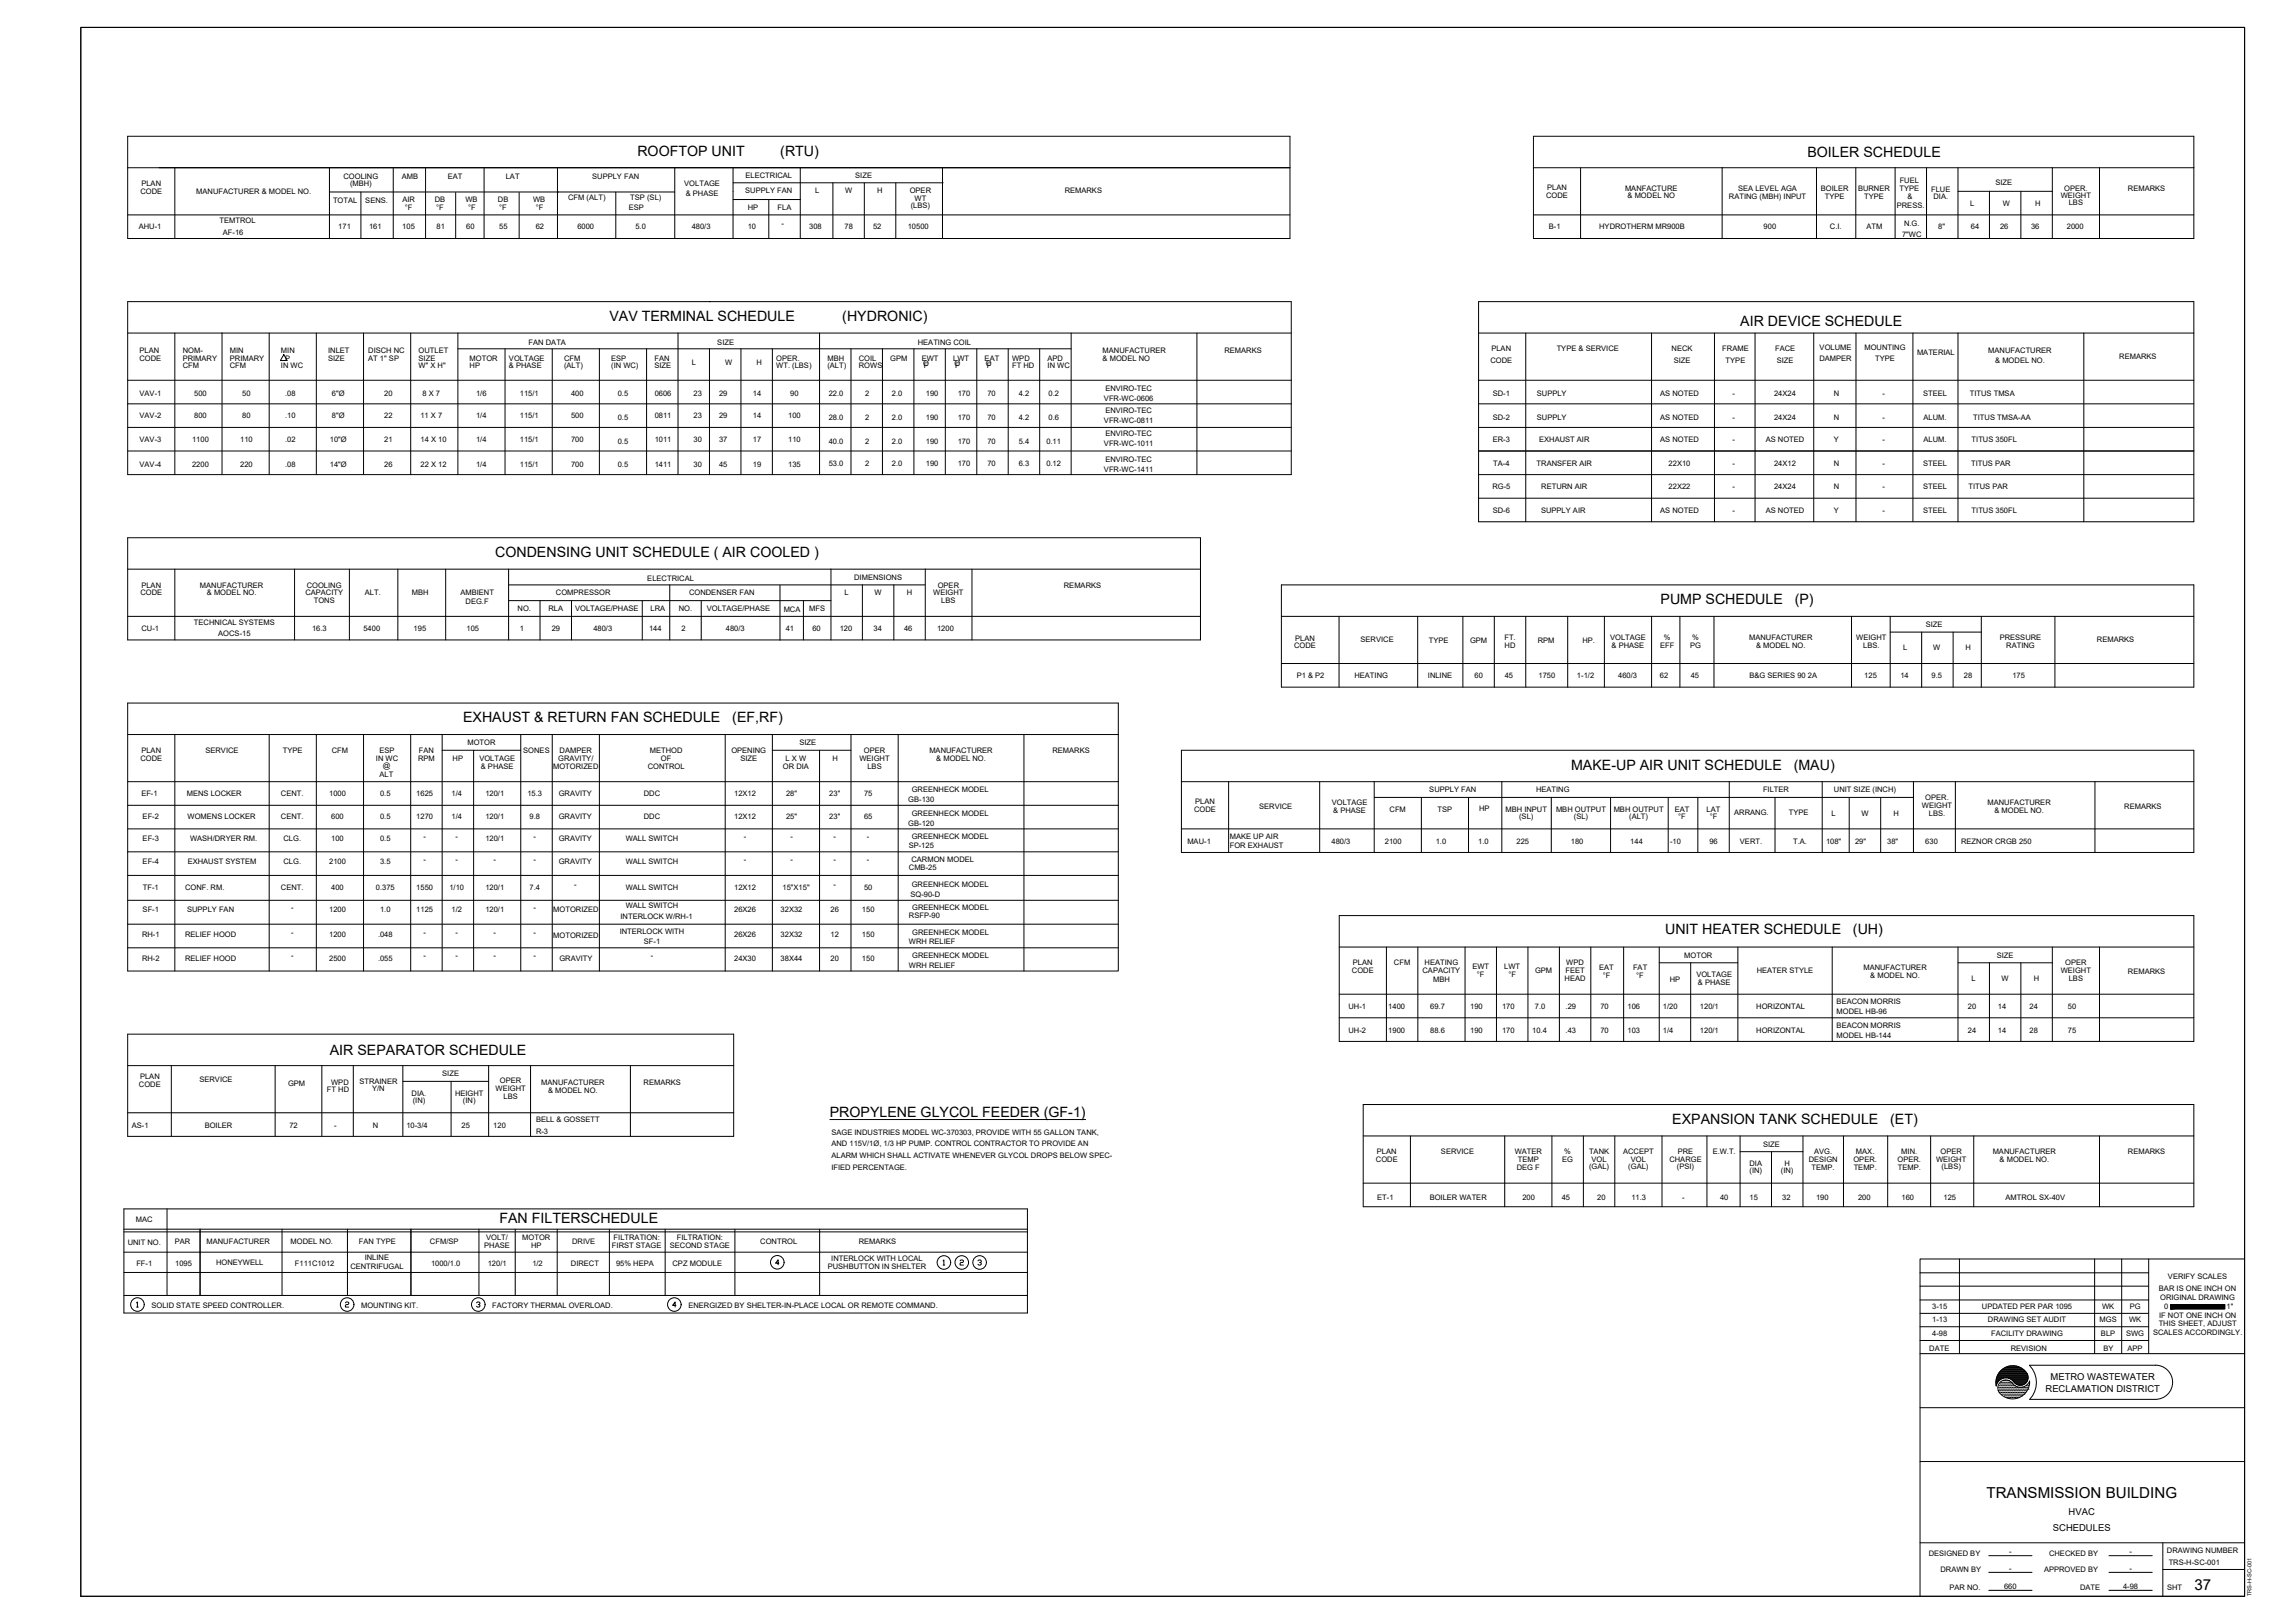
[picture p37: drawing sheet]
<svg xmlns="http://www.w3.org/2000/svg" width="1067mm" height="762mm" viewBox="0 0 1067 762" stroke-linecap="round" stroke-linejoin="round" font-family="sans-serif">
<defs><g id="words">
<g font-size="7.1">
<text x="933" y="703">TRANSMISSION BUILDING</text>
<text x="1030" y="746">37</text>
</g>
<g font-size="6.7">
<text x="299" y="73">ROOFTOP UNIT</text>
<text x="366" y="73">(RTU)</text>
<text x="849" y="74">BOILER SCHEDULE</text>
<text x="286" y="151">VAV TERMINAL SCHEDULE</text>
<text x="396" y="151">(HYDRONIC)</text>
<text x="817" y="153">AIR DEVICE SCHEDULE</text>
<text x="233" y="262">CONDENSING UNIT SCHEDULE ( AIR COOLED )</text>
<text x="780" y="284">PUMP SCHEDULE</text>
<text x="843" y="284">(P)</text>
<text x="217" y="339">EXHAUST &amp; RETURN FAN SCHEDULE</text>
<text x="344" y="339">(EF,RF)</text>
<text x="738" y="361">MAKE-UP AIR UNIT SCHEDULE</text>
<text x="842" y="361">(MAU)</text>
<text x="782" y="439">UNIT HEATER SCHEDULE</text>
<text x="870" y="439">(UH)</text>
<text x="155" y="495">AIR SEPARATOR SCHEDULE</text>
<text x="390" y="524">PROPYLENE GLYCOL FEEDER (GF-1)</text>
<text x="785" y="528">EXPANSION TANK SCHEDULE</text>
<text x="888" y="528">(ET)</text>
<text x="235" y="574">FAN FILTERSCHEDULE</text>
</g>
<g font-size="4.4">
<text x="963" y="648">METRO WASTEWATER</text>
<text x="960" y="654">RECLAMATION DISTRICT</text>
<text x="971" y="711">HVAC</text>
<text x="964" y="719">SCHEDULES</text>
</g>
<g font-size="3.5">
<text x="189" y="84">AMB</text>
<text x="210" y="84">EAT</text>
<text x="237" y="84">LAT</text>
<text x="278" y="84">SUPPLY FAN</text>
<text x="350" y="84">ELECTRICAL</text>
<text x="402" y="83">SIZE</text>
<text x="66" y="87">PLAN</text>
<text x="161" y="84">COOLING</text>
<text x="164" y="87">(MBH)</text>
<text x="321" y="88">VOLTAGE</text>
<text x="726" y="89">PLAN</text>
<text x="763" y="90">MANFACTURE</text>
<text x="816" y="90">SEA LEVEL AGA</text>
<text x="855" y="90">BOILER</text>
<text x="872" y="90">BURNER</text>
<text x="892" y="90">TYPE</text>
<text x="892" y="86">FUEL</text>
<text x="937" y="87">SIZE</text>
<text x="969" y="90">OPER.</text>
<text x="999" y="90">REMARKS</text>
<text x="66" y="91">CODE</text>
<text x="92" y="91">MANUFACTURER &amp; MODEL NO.</text>
<text x="156" y="95">TOTAL</text>
<text x="172" y="95">SENS.</text>
<text x="189" y="95">AIR</text>
<text x="204" y="95">DB</text>
<text x="219" y="95">WB</text>
<text x="234" y="95">DB</text>
<text x="250" y="95">WB</text>
<text x="267" y="94">CFM (ALT)</text>
<text x="296" y="94">TSP (SL)</text>
<text x="322" y="92">&amp; PHASE</text>
<text x="350" y="91">SUPPLY FAN</text>
<text x="383" y="91">L</text>
<text x="397" y="91">W</text>
<text x="412" y="91">H</text>
<text x="427" y="91">OPER</text>
<text x="429" y="95">WT</text>
<text x="500" y="91">REMARKS</text>
<text x="726" y="93">CODE</text>
<text x="764" y="93">&amp; MODEL NO</text>
<text x="812" y="94">RATING (MBH) INPUT</text>
<text x="857" y="94">TYPE</text>
<text x="875" y="94">TYPE</text>
<text x="896" y="94">&amp;</text>
<text x="907" y="90">FLUE</text>
<text x="908" y="94">DIA.</text>
<text x="968" y="93">WEIGHT</text>
<text x="190" y="99">°F</text>
<text x="205" y="99">°F</text>
<text x="220" y="99">°F</text>
<text x="234" y="99">°F</text>
<text x="252" y="99">°F</text>
<text x="295" y="99">ESP</text>
<text x="351" y="99">HP</text>
<text x="365" y="99">FLA</text>
<text x="428" y="97">(LBS)</text>
<text x="891" y="98">PRESS.</text>
<text x="925" y="97">L</text>
<text x="940" y="97">W</text>
<text x="956" y="97">H</text>
<text x="971" y="96">LBS</text>
<text x="65" y="107">AHU-1</text>
<text x="103" y="105">TEMTROL</text>
<text x="159" y="107">171</text>
<text x="173" y="108">161</text>
<text x="189" y="107">105</text>
<text x="205" y="107">81</text>
<text x="219" y="107">60</text>
<text x="234" y="107">55</text>
<text x="252" y="107">62</text>
<text x="271" y="107">6000</text>
<text x="298" y="107">5.0</text>
<text x="325" y="107">480/3</text>
<text x="351" y="107">10</text>
<text x="367" y="106">-</text>
<text x="380" y="107">308</text>
<text x="397" y="107">78</text>
<text x="410" y="107">52</text>
<text x="426" y="107">10500</text>
<text x="727" y="107">B-1</text>
<text x="751" y="107">HYDROTHERM MR900B</text>
<text x="828" y="107">900</text>
<text x="859" y="107">C.I.</text>
<text x="876" y="107">ATM</text>
<text x="894" y="106">N.G.</text>
<text x="910" y="107">8&quot;</text>
<text x="925" y="107">64</text>
<text x="939" y="107">26</text>
<text x="954" y="107">36</text>
<text x="970" y="107">2000</text>
<text x="105" y="110">AF-16</text>
<text x="893" y="111">7&quot;WC</text>
<text x="248" y="162">FAN DATA</text>
<text x="337" y="162">SIZE</text>
<text x="431" y="162">HEATING COIL</text>
<text x="65" y="166">PLAN</text>
<text x="86" y="166">NOM-</text>
<text x="108" y="166">MIN</text>
<text x="132" y="166">MIN</text>
<text x="154" y="166">INLET</text>
<text x="173" y="166">DISCH NC</text>
<text x="197" y="166">OUTLET</text>
<text x="518" y="166">MANUFACTURER</text>
<text x="575" y="166">REMARKS</text>
<text x="700" y="165">PLAN</text>
<text x="731" y="165">TYPE &amp; SERVICE</text>
<text x="785" y="165">NECK</text>
<text x="809" y="165">FRAME</text>
<text x="834" y="165">FACE</text>
<text x="854" y="164">VOLUME</text>
<text x="875" y="164">MOUNTING</text>
<text x="900" y="167">MATERIAL</text>
<text x="934" y="166">MANUFACTURER</text>
<text x="65" y="169">CODE</text>
<text x="86" y="169">PRIMARY</text>
<text x="86" y="173">CFM</text>
<text x="108" y="169">PRIMARY</text>
<text x="108" y="173">CFM</text>
<text x="132" y="173">IN WC</text>
<text x="134" y="169">P</text>
<text x="154" y="169">SIZE</text>
<text x="173" y="169">AT 1&quot; SP</text>
<text x="197" y="173">W&quot; X H&quot;</text>
<text x="197" y="169">SIZE</text>
<text x="221" y="173">HP</text>
<text x="221" y="169">MOTOR</text>
<text x="239" y="169">VOLTAGE</text>
<text x="239" y="173">&amp; PHASE</text>
<text x="265" y="173">(ALT)</text>
<text x="265" y="169">CFM</text>
<text x="287" y="173">(IN WC)</text>
<text x="287" y="169">ESP</text>
<text x="307" y="169">FAN</text>
<text x="307" y="173">SIZE</text>
<text x="325" y="171">L</text>
<text x="341" y="171">W</text>
<text x="355" y="171">H</text>
<text x="364" y="173">WT. (LBS)</text>
<text x="364" y="169">OPER.</text>
<text x="389" y="173">(ALT)</text>
<text x="389" y="169">MBH</text>
<text x="403" y="173">ROWS</text>
<text x="403" y="169">COIL</text>
<text x="418" y="169">GPM</text>
<text x="433" y="169">EWT</text>
<text x="433" y="172">O</text>
<text x="434" y="173">F</text>
<text x="448" y="169">LWT</text>
<text x="448" y="172">O</text>
<text x="449" y="173">F</text>
<text x="462" y="169">EAT</text>
<text x="463" y="172">O</text>
<text x="463" y="173">F</text>
<text x="475" y="173">FT HD</text>
<text x="475" y="169">WPD</text>
<text x="492" y="173">IN WC</text>
<text x="492" y="169">APD</text>
<text x="518" y="169">&amp; MODEL NO</text>
<text x="700" y="170">CODE</text>
<text x="786" y="170">SIZE</text>
<text x="810" y="170">TYPE</text>
<text x="834" y="170">SIZE</text>
<text x="854" y="170">DAMPER</text>
<text x="880" y="170">TYPE</text>
<text x="937" y="170">&amp; MODEL NO.</text>
<text x="995" y="169">REMARKS</text>
<text x="519" y="184">ENVIRO-TEC</text>
<text x="701" y="186">SD-1</text>
<text x="722" y="186">SUPPLY</text>
<text x="780" y="186">AS NOTED</text>
<text x="813" y="186">-</text>
<text x="833" y="186">24X24</text>
<text x="861" y="186">N</text>
<text x="884" y="186">-</text>
<text x="903" y="186">STEEL</text>
<text x="925" y="186">TITUS TMSA</text>
<text x="66" y="186">VAV-1</text>
<text x="91" y="186">500</text>
<text x="114" y="186">50</text>
<text x="134" y="186">.08</text>
<text x="156" y="186">6&quot;Ø</text>
<text x="180" y="186">20</text>
<text x="198" y="186">8 X 7</text>
<text x="224" y="186">1/6</text>
<text x="244" y="186">115/1</text>
<text x="268" y="186">400</text>
<text x="290" y="186">0.5</text>
<text x="307" y="186">0606</text>
<text x="326" y="186">23</text>
<text x="338" y="186">29</text>
<text x="353" y="186">14</text>
<text x="371" y="186">90</text>
<text x="389" y="186">22.0</text>
<text x="406" y="186">2</text>
<text x="419" y="186">2.0</text>
<text x="435" y="186">190</text>
<text x="450" y="186">170</text>
<text x="464" y="186">70</text>
<text x="478" y="186">4.2</text>
<text x="492" y="186">0.2</text>
<text x="518" y="188">VFR-WC-0606</text>
<text x="66" y="196">VAV-2</text>
<text x="91" y="196">800</text>
<text x="114" y="196">80</text>
<text x="134" y="196">.10</text>
<text x="156" y="196">8&quot;Ø</text>
<text x="180" y="196">22</text>
<text x="197" y="196">11 X 7</text>
<text x="224" y="196">1/4</text>
<text x="244" y="196">115/1</text>
<text x="268" y="196">500</text>
<text x="290" y="197">0.5</text>
<text x="307" y="196">0811</text>
<text x="326" y="196">23</text>
<text x="338" y="196">29</text>
<text x="353" y="196">14</text>
<text x="370" y="196">100</text>
<text x="389" y="197">28.0</text>
<text x="406" y="197">2</text>
<text x="419" y="197">2.0</text>
<text x="435" y="197">190</text>
<text x="450" y="197">170</text>
<text x="464" y="197">70</text>
<text x="478" y="197">4.2</text>
<text x="492" y="197">0.6</text>
<text x="519" y="194">ENVIRO-TEC</text>
<text x="701" y="197">SD-2</text>
<text x="722" y="197">SUPPLY</text>
<text x="780" y="197">AS NOTED</text>
<text x="813" y="197">-</text>
<text x="833" y="197">24X24</text>
<text x="861" y="197">N</text>
<text x="884" y="197">-</text>
<text x="903" y="197">ALUM.</text>
<text x="927" y="197">TITUS TMSA-AA</text>
<text x="518" y="199">VFR-WC-0811</text>
<text x="66" y="208">VAV-3</text>
<text x="90" y="208">1100</text>
<text x="113" y="208">110</text>
<text x="134" y="208">.02</text>
<text x="155" y="207">10&quot;Ø</text>
<text x="180" y="208">21</text>
<text x="197" y="208">14 X 10</text>
<text x="224" y="208">1/4</text>
<text x="244" y="208">115/1</text>
<text x="268" y="208">700</text>
<text x="290" y="208">0.5</text>
<text x="307" y="208">1011</text>
<text x="326" y="208">30</text>
<text x="338" y="208">37</text>
<text x="353" y="208">17</text>
<text x="370" y="208">110</text>
<text x="389" y="208">40.0</text>
<text x="406" y="208">2</text>
<text x="419" y="208">2.0</text>
<text x="435" y="208">190</text>
<text x="450" y="208">170</text>
<text x="464" y="208">70</text>
<text x="478" y="208">5.4</text>
<text x="491" y="208">0.11</text>
<text x="518" y="210">VFR-WC-1011</text>
<text x="519" y="205">ENVIRO-TEC</text>
<text x="701" y="207">ER-3</text>
<text x="723" y="207">EXHAUST AIR</text>
<text x="780" y="207">AS NOTED</text>
<text x="813" y="207">-</text>
<text x="829" y="207">AS NOTED</text>
<text x="861" y="207">Y</text>
<text x="884" y="207">-</text>
<text x="903" y="207">ALUM.</text>
<text x="926" y="207">TITUS 350FL</text>
<text x="66" y="219">VAV-4</text>
<text x="90" y="219">2200</text>
<text x="113" y="219">220</text>
<text x="134" y="219">.08</text>
<text x="155" y="219">14&quot;Ø</text>
<text x="180" y="219">26</text>
<text x="197" y="219">22 X 12</text>
<text x="224" y="219">1/4</text>
<text x="244" y="219">115/1</text>
<text x="268" y="219">700</text>
<text x="290" y="219">0.5</text>
<text x="307" y="219">1411</text>
<text x="326" y="219">30</text>
<text x="338" y="219">45</text>
<text x="353" y="219">19</text>
<text x="370" y="219">135</text>
<text x="389" y="219">53.0</text>
<text x="406" y="219">2</text>
<text x="419" y="219">2.0</text>
<text x="435" y="219">190</text>
<text x="450" y="219">170</text>
<text x="464" y="219">70</text>
<text x="478" y="219">6.3</text>
<text x="491" y="219">0.12</text>
<text x="518" y="222">VFR-WC-1411</text>
<text x="519" y="217">ENVIRO-TEC</text>
<text x="701" y="219">TA-4</text>
<text x="722" y="219">TRANSFER AIR</text>
<text x="783" y="219">22X10</text>
<text x="813" y="219">-</text>
<text x="833" y="219">24X12</text>
<text x="861" y="219">N</text>
<text x="884" y="219">-</text>
<text x="903" y="219">STEEL</text>
<text x="926" y="219">TITUS PAR</text>
<text x="701" y="230">RG-5</text>
<text x="724" y="230">RETURN AIR</text>
<text x="783" y="230">22X22</text>
<text x="813" y="230">-</text>
<text x="833" y="230">24X24</text>
<text x="861" y="230">N</text>
<text x="884" y="230">-</text>
<text x="903" y="230">STEEL</text>
<text x="924" y="230">TITUS PAR</text>
<text x="701" y="241">SD-6</text>
<text x="724" y="241">SUPPLY AIR</text>
<text x="780" y="241">AS NOTED</text>
<text x="813" y="241">-</text>
<text x="829" y="241">AS NOTED</text>
<text x="861" y="241">Y</text>
<text x="884" y="241">-</text>
<text x="903" y="241">STEEL</text>
<text x="926" y="241">TITUS 350FL</text>
<text x="66" y="276">PLAN</text>
<text x="94" y="276">MANUFACTURER</text>
<text x="144" y="276">COOLING</text>
<text x="304" y="273">ELECTRICAL</text>
<text x="401" y="272">DIMENSIONS</text>
<text x="440" y="276">OPER</text>
<text x="500" y="276">REMARKS</text>
<text x="66" y="280">CODE</text>
<text x="97" y="280">&amp; MODEL NO.</text>
<text x="143" y="280">CAPACITY</text>
<text x="171" y="280">ALT.</text>
<text x="193" y="280">MBH</text>
<text x="216" y="280">AMBIENT</text>
<text x="261" y="280">COMPRESSOR</text>
<text x="324" y="280">CONDENSER FAN</text>
<text x="397" y="279">L</text>
<text x="411" y="279">W</text>
<text x="426" y="279">H</text>
<text x="438" y="280">WEIGHT</text>
<text x="147" y="283">TONS</text>
<text x="219" y="283">DEG.F</text>
<text x="243" y="287">NO.</text>
<text x="257" y="287">RLA</text>
<text x="270" y="287">VOLTAGE/PHASE</text>
<text x="305" y="287">LRA</text>
<text x="319" y="287">NO.</text>
<text x="332" y="287">VOLTAGE/PHASE</text>
<text x="368" y="287">MCA</text>
<text x="380" y="287">MFS</text>
<text x="442" y="283">LBS</text>
<text x="91" y="294">TECHNICAL SYSTEMS</text>
<text x="66" y="296">CU-1</text>
<text x="102" y="299">AOCS-15</text>
<text x="147" y="296">16.3</text>
<text x="171" y="296">5400</text>
<text x="194" y="296">195</text>
<text x="219" y="296">105</text>
<text x="244" y="296">1</text>
<text x="259" y="296">29</text>
<text x="279" y="296">480/3</text>
<text x="305" y="296">144</text>
<text x="320" y="296">2</text>
<text x="341" y="296">480/3</text>
<text x="369" y="296">41</text>
<text x="381" y="296">60</text>
<text x="394" y="296">120</text>
<text x="410" y="296">34</text>
<text x="424" y="296">46</text>
<text x="440" y="296">1200</text>
<text x="904" y="294">SIZE</text>
<text x="608" y="304">CODE</text>
<text x="608" y="301">PLAN</text>
<text x="639" y="302">SERVICE</text>
<text x="671" y="302">TYPE</text>
<text x="690" y="302">GPM</text>
<text x="706" y="300">FT.</text>
<text x="706" y="304">HD</text>
<text x="722" y="302">RPM</text>
<text x="743" y="302">HP.</text>
<text x="756" y="300">VOLTAGE</text>
<text x="757" y="304">&amp; PHASE</text>
<text x="780" y="304">EFF</text>
<text x="781" y="300">%</text>
<text x="794" y="304">PG</text>
<text x="795" y="300">%</text>
<text x="821" y="300">MANUFACTURER</text>
<text x="825" y="304">&amp; MODEL NO.</text>
<text x="872" y="300">WEIGHT</text>
<text x="875" y="304">LBS.</text>
<text x="894" y="305">L</text>
<text x="908" y="305">W</text>
<text x="923" y="305">H</text>
<text x="939" y="300">PRESSURE</text>
<text x="942" y="304">RATING</text>
<text x="985" y="302">REMARKS</text>
<text x="609" y="318">P1 &amp; P2</text>
<text x="636" y="318">HEATING</text>
<text x="670" y="318">INLINE</text>
<text x="692" y="318">60</text>
<text x="707" y="318">45</text>
<text x="722" y="318">1750</text>
<text x="740" y="318">1-1/2</text>
<text x="760" y="318">460/3</text>
<text x="779" y="318">62</text>
<text x="794" y="318">45</text>
<text x="821" y="318">B&amp;G SERIES 90 2A</text>
<text x="875" y="318">125</text>
<text x="892" y="318">14</text>
<text x="907" y="318">9.5</text>
<text x="922" y="318">28</text>
<text x="945" y="318">175</text>
<text x="66" y="354">PLAN</text>
<text x="96" y="354">SERVICE</text>
<text x="133" y="354">TYPE</text>
<text x="156" y="354">CFM</text>
<text x="178" y="354">ESP</text>
<text x="197" y="354">FAN</text>
<text x="219" y="350">MOTOR</text>
<text x="246" y="354">SONES</text>
<text x="263" y="354">DAMPER</text>
<text x="305" y="354">METHOD</text>
<text x="343" y="354">OPENING</text>
<text x="375" y="350">SIZE</text>
<text x="406" y="354">OPER</text>
<text x="436" y="354">MANUFACTURER</text>
<text x="494" y="354">REMARKS</text>
<text x="66" y="357">CODE</text>
<text x="177" y="357">IN WC</text>
<text x="196" y="357">RPM</text>
<text x="213" y="357">HP</text>
<text x="225" y="357">VOLTAGE</text>
<text x="262" y="357">GRAVITY/</text>
<text x="310" y="357">OF</text>
<text x="348" y="357">SIZE</text>
<text x="369" y="357">L X W</text>
<text x="391" y="357">H</text>
<text x="404" y="357">WEIGHT</text>
<text x="440" y="357">&amp; MODEL NO.</text>
<text x="178" y="365">ALT</text>
<text x="180" y="361">@</text>
<text x="226" y="361">&amp; PHASE</text>
<text x="260" y="361">MOTORIZED</text>
<text x="304" y="361">CONTROL</text>
<text x="368" y="361">OR DIA</text>
<text x="407" y="361">LBS</text>
<text x="428" y="372">GREENHECK MODEL</text>
<text x="671" y="372">SUPPLY FAN</text>
<text x="721" y="372">HEATING</text>
<text x="828" y="372">FILTER</text>
<text x="861" y="372">UNIT SIZE (INCH)</text>
<text x="66" y="374">EF-1</text>
<text x="88" y="374">MENS LOCKER</text>
<text x="132" y="374">CENT.</text>
<text x="155" y="374">1000</text>
<text x="178" y="374">0.5</text>
<text x="195" y="374">1625</text>
<text x="212" y="374">1/4</text>
<text x="228" y="374">120/1</text>
<text x="248" y="374">15.3</text>
<text x="262" y="374">GRAVITY</text>
<text x="302" y="374">DDC</text>
<text x="345" y="374">12X12</text>
<text x="369" y="374">28&quot;</text>
<text x="389" y="374">23&quot;</text>
<text x="406" y="374">75</text>
<text x="426" y="376">GB-130</text>
<text x="561" y="377">PLAN</text>
<text x="904" y="376">OPER.</text>
<text x="933" y="378">MANUFACTURER</text>
<text x="428" y="383">GREENHECK MODEL</text>
<text x="561" y="381">CODE</text>
<text x="591" y="380">SERVICE</text>
<text x="625" y="378">VOLTAGE</text>
<text x="626" y="382">&amp; PHASE</text>
<text x="652" y="381">CFM</text>
<text x="675" y="381">TSP</text>
<text x="694" y="381">HP</text>
<text x="707" y="381">MBH INPUT</text>
<text x="731" y="381">MBH OUTPUT</text>
<text x="758" y="381">MBH OUTPUT</text>
<text x="786" y="381">EAT</text>
<text x="801" y="381">LAT</text>
<text x="814" y="383">ARRANG.</text>
<text x="840" y="383">TYPE</text>
<text x="860" y="383">L</text>
<text x="874" y="383">W</text>
<text x="889" y="383">H</text>
<text x="902" y="379">WEIGHT</text>
<text x="906" y="383">LBS.</text>
<text x="936" y="382">&amp; MODEL NO.</text>
<text x="997" y="380">REMARKS</text>
<text x="67" y="385">EF-2</text>
<text x="88" y="385">WOMENS LOCKER</text>
<text x="132" y="385">CENT.</text>
<text x="156" y="385">600</text>
<text x="178" y="385">0.5</text>
<text x="195" y="385">1270</text>
<text x="212" y="385">1/4</text>
<text x="228" y="385">120/1</text>
<text x="249" y="385">9.8</text>
<text x="262" y="385">GRAVITY</text>
<text x="302" y="385">DDC</text>
<text x="345" y="385">12X12</text>
<text x="369" y="385">25&quot;</text>
<text x="389" y="385">23&quot;</text>
<text x="406" y="385">65</text>
<text x="426" y="388">GB-120</text>
<text x="713" y="385">(SL)</text>
<text x="739" y="385">(SL)</text>
<text x="765" y="385">(ALT)</text>
<text x="788" y="385">°F</text>
<text x="803" y="385">°F</text>
<text x="67" y="395">EF-3</text>
<text x="89" y="395">WASH/DRYER RM.</text>
<text x="133" y="395">CLG.</text>
<text x="156" y="395">100</text>
<text x="178" y="395">0.5</text>
<text x="199" y="394">-</text>
<text x="214" y="394">-</text>
<text x="228" y="395">120/1</text>
<text x="250" y="394">-</text>
<text x="262" y="395">GRAVITY</text>
<text x="294" y="395">WALL SWITCH</text>
<text x="349" y="394">-</text>
<text x="371" y="394">-</text>
<text x="391" y="394">-</text>
<text x="407" y="394">-</text>
<text x="428" y="394">GREENHECK MODEL</text>
<text x="577" y="394">MAKE UP AIR</text>
<text x="427" y="398">SP-125</text>
<text x="558" y="396">MAU-1</text>
<text x="577" y="398">FOR EXHAUST</text>
<text x="625" y="396">480/3</text>
<text x="650" y="396">2100</text>
<text x="674" y="396">1.0</text>
<text x="694" y="396">1.0</text>
<text x="712" y="396">225</text>
<text x="738" y="396">180</text>
<text x="765" y="396">144</text>
<text x="784" y="396">-10</text>
<text x="803" y="396">96</text>
<text x="817" y="396">VERT.</text>
<text x="842" y="396">T.A.</text>
<text x="857" y="396">108&quot;</text>
<text x="871" y="396">29&quot;</text>
<text x="886" y="396">38&quot;</text>
<text x="904" y="396">630</text>
<text x="921" y="396">REZNOR CRGB 250</text>
<text x="67" y="406">EF-4</text>
<text x="88" y="406">EXHAUST SYSTEM</text>
<text x="133" y="406">CLG.</text>
<text x="155" y="406">2100</text>
<text x="178" y="406">3.5</text>
<text x="199" y="405">-</text>
<text x="214" y="405">-</text>
<text x="232" y="405">-</text>
<text x="250" y="405">-</text>
<text x="262" y="406">GRAVITY</text>
<text x="294" y="406">WALL SWITCH</text>
<text x="349" y="405">-</text>
<text x="371" y="405">-</text>
<text x="391" y="405">-</text>
<text x="407" y="405">-</text>
<text x="428" y="405">CARMON MODEL</text>
<text x="427" y="409">CMB-25</text>
<text x="67" y="418">TF-1</text>
<text x="87" y="418">CONF. RM.</text>
<text x="132" y="418">CENT.</text>
<text x="156" y="418">400</text>
<text x="177" y="418">0.375</text>
<text x="195" y="418">1550</text>
<text x="211" y="418">1/10</text>
<text x="228" y="418">120/1</text>
<text x="249" y="418">7.4</text>
<text x="270" y="417">-</text>
<text x="294" y="418">WALL SWITCH</text>
<text x="345" y="418">12X12</text>
<text x="367" y="418">15&quot;X15&quot;</text>
<text x="391" y="417">-</text>
<text x="406" y="418">50</text>
<text x="428" y="417">GREENHECK MODEL</text>
<text x="428" y="421">SQ-90-D</text>
<text x="67" y="428">SF-1</text>
<text x="88" y="428">SUPPLY FAN</text>
<text x="137" y="427">-</text>
<text x="155" y="428">1200</text>
<text x="178" y="428">1.0</text>
<text x="195" y="428">1125</text>
<text x="212" y="428">1/2</text>
<text x="228" y="428">120/1</text>
<text x="250" y="427">-</text>
<text x="260" y="428">MOTORIZED</text>
<text x="291" y="432">INTERLOCK W/RH-1</text>
<text x="294" y="426">WALL SWITCH</text>
<text x="345" y="428">26X26</text>
<text x="367" y="428">32X32</text>
<text x="390" y="428">26</text>
<text x="405" y="428">150</text>
<text x="427" y="431">RSFP-90</text>
<text x="428" y="427">GREENHECK MODEL</text>
<text x="67" y="440">RH-1</text>
<text x="87" y="440">RELIEF HOOD</text>
<text x="137" y="439">-</text>
<text x="155" y="440">1200</text>
<text x="177" y="440">.048</text>
<text x="199" y="439">-</text>
<text x="214" y="439">-</text>
<text x="232" y="439">-</text>
<text x="250" y="439">-</text>
<text x="260" y="440">MOTORIZED</text>
<text x="291" y="439">INTERLOCK WITH</text>
<text x="302" y="443">SF-1</text>
<text x="345" y="440">26X26</text>
<text x="367" y="440">32X32</text>
<text x="390" y="440">12</text>
<text x="405" y="440">150</text>
<text x="427" y="443">WRH RELIEF</text>
<text x="428" y="439">GREENHECK MODEL</text>
<text x="137" y="450">-</text>
<text x="199" y="450">-</text>
<text x="214" y="450">-</text>
<text x="232" y="450">-</text>
<text x="250" y="450">-</text>
<text x="306" y="450">-</text>
<text x="428" y="450">GREENHECK MODEL</text>
<text x="791" y="450">MOTOR</text>
<text x="938" y="450">SIZE</text>
<text x="67" y="451">RH-2</text>
<text x="87" y="451">RELIEF HOOD</text>
<text x="155" y="451">2500</text>
<text x="177" y="451">.055</text>
<text x="263" y="451">GRAVITY</text>
<text x="345" y="451">24X30</text>
<text x="367" y="451">38X44</text>
<text x="390" y="451">20</text>
<text x="405" y="451">150</text>
<text x="427" y="454">WRH RELIEF</text>
<text x="635" y="453">PLAN</text>
<text x="655" y="453">CFM</text>
<text x="669" y="453">HEATING</text>
<text x="691" y="455">EWT</text>
<text x="706" y="455">LWT</text>
<text x="735" y="453">WPD</text>
<text x="751" y="455">EAT</text>
<text x="767" y="455">FAT</text>
<text x="875" y="455">MANUFACTURER</text>
<text x="970" y="453">OPER</text>
<text x="635" y="457">CODE</text>
<text x="668" y="457">CAPACITY</text>
<text x="673" y="461">MBH</text>
<text x="693" y="459">°F</text>
<text x="708" y="459">°F</text>
<text x="721" y="457">GPM</text>
<text x="735" y="461">HEAD</text>
<text x="735" y="457">FEET</text>
<text x="753" y="459">°F</text>
<text x="768" y="459">°F</text>
<text x="784" y="461">HP</text>
<text x="797" y="459">VOLTAGE</text>
<text x="825" y="457">HEATER STYLE</text>
<text x="878" y="459">&amp; MODEL NO.</text>
<text x="926" y="460">L</text>
<text x="940" y="460">W</text>
<text x="955" y="460">H</text>
<text x="968" y="457">WEIGHT</text>
<text x="971" y="461">LBS</text>
<text x="999" y="457">REMARKS</text>
<text x="797" y="463">&amp; PHASE</text>
<text x="633" y="474">UH-1</text>
<text x="652" y="474">1400</text>
<text x="672" y="474">69.7</text>
<text x="690" y="474">190</text>
<text x="705" y="474">170</text>
<text x="721" y="474">7.0</text>
<text x="735" y="474">.29</text>
<text x="751" y="474">70</text>
<text x="764" y="474">106</text>
<text x="781" y="474">1/20</text>
<text x="798" y="474">120/1</text>
<text x="825" y="474">HORIZONTAL</text>
<text x="862" y="471">BEACON MORRIS</text>
<text x="924" y="474">20</text>
<text x="938" y="474">14</text>
<text x="953" y="474">24</text>
<text x="971" y="474">50</text>
<text x="862" y="476">MODEL HB-96</text>
<text x="633" y="485">UH-2</text>
<text x="652" y="485">1900</text>
<text x="672" y="485">88.6</text>
<text x="690" y="485">190</text>
<text x="705" y="485">170</text>
<text x="719" y="485">10.4</text>
<text x="735" y="485">.43</text>
<text x="751" y="485">70</text>
<text x="764" y="485">103</text>
<text x="781" y="485">1/4</text>
<text x="798" y="485">120/1</text>
<text x="825" y="485">HORIZONTAL</text>
<text x="862" y="483">BEACON MORRIS</text>
<text x="924" y="485">24</text>
<text x="938" y="485">14</text>
<text x="953" y="485">28</text>
<text x="971" y="485">75</text>
<text x="862" y="488">MODEL HB-144</text>
<text x="66" y="507">PLAN</text>
<text x="94" y="508">SERVICE</text>
<text x="135" y="510">GPM</text>
<text x="155" y="509">WPD</text>
<text x="169" y="509">STRAINER</text>
<text x="208" y="505">SIZE</text>
<text x="235" y="509">OPER</text>
<text x="254" y="509">MANUFACTURER</text>
<text x="302" y="509">REMARKS</text>
<text x="65" y="510">CODE</text>
<text x="153" y="513">FT HD</text>
<text x="175" y="512">Y/N</text>
<text x="193" y="514">DIA.</text>
<text x="214" y="514">HEIGHT</text>
<text x="233" y="512">WEIGHT</text>
<text x="236" y="516">LBS</text>
<text x="257" y="513">&amp; MODEL NO.</text>
<text x="194" y="518">(IN)</text>
<text x="217" y="518">(IN)</text>
<text x="252" y="527">BELL &amp; GOSSETT</text>
<text x="62" y="530">AS-1</text>
<text x="96" y="530">BOILER</text>
<text x="136" y="530">72</text>
<text x="157" y="530">-</text>
<text x="175" y="530">N</text>
<text x="191" y="530">10-3/4</text>
<text x="217" y="530">25</text>
<text x="232" y="530">120</text>
<text x="252" y="532">R-3</text>
<text x="390" y="533">SAGE INDUSTRIES MODEL WC-370303, PROVIDE WITH 55 GALLON TANK,</text>
<text x="390" y="538">AND 115V/1Ø, 1/3 HP PUMP. CONTROL CONTRACTOR TO PROVIDE AN</text>
<text x="828" y="538">SIZE</text>
<text x="390" y="544">ALARM WHICH SHALL ACTIVATE WHENEVER GLYCOL DROPS BELOW SPEC-</text>
<text x="646" y="546">CODE</text>
<text x="647" y="542">PLAN</text>
<text x="677" y="542">SERVICE</text>
<text x="711" y="542">WATER</text>
<text x="713" y="546">TEMP</text>
<text x="734" y="546">EG</text>
<text x="734" y="542">%</text>
<text x="746" y="542">TANK</text>
<text x="747" y="546">VOL</text>
<text x="762" y="542">ACCEPT</text>
<text x="766" y="546">VOL</text>
<text x="784" y="546">CHARGE</text>
<text x="788" y="542">PRE</text>
<text x="804" y="542">E.W.T.</text>
<text x="849" y="546">DESIGN</text>
<text x="852" y="542">AVG.</text>
<text x="870" y="546">OPER.</text>
<text x="871" y="542">MAX.</text>
<text x="891" y="546">OPER.</text>
<text x="893" y="542">MIN.</text>
<text x="909" y="546">WEIGHT</text>
<text x="911" y="542">OPER</text>
<text x="936" y="542">MANUFACTURER</text>
<text x="939" y="546">&amp; MODEL NO.</text>
<text x="999" y="542">REMARKS</text>
<text x="390" y="549">IFIED PERCENTAGE.</text>
<text x="712" y="549">DEG F</text>
<text x="746" y="549">(GAL)</text>
<text x="765" y="549">(GAL)</text>
<text x="787" y="549">(PSI)</text>
<text x="821" y="548">DIA</text>
<text x="821" y="551">(IN)</text>
<text x="836" y="551">(IN)</text>
<text x="838" y="548">H</text>
<text x="851" y="549">TEMP.</text>
<text x="870" y="549">TEMP.</text>
<text x="891" y="549">TEMP.</text>
<text x="912" y="549">(LBS)</text>
<text x="647" y="563">ET-1</text>
<text x="671" y="563">BOILER WATER</text>
<text x="715" y="563">200</text>
<text x="733" y="563">45</text>
<text x="750" y="563">20</text>
<text x="766" y="563">11.3</text>
<text x="790" y="563">-</text>
<text x="808" y="563">40</text>
<text x="821" y="563">15</text>
<text x="837" y="563">32</text>
<text x="853" y="563">190</text>
<text x="872" y="563">200</text>
<text x="893" y="563">160</text>
<text x="913" y="563">125</text>
<text x="942" y="563">AMTROL SX-40V</text>
<text x="64" y="574">MAC</text>
<text x="228" y="582">VOLT/</text>
<text x="245" y="582">MOTOR</text>
<text x="288" y="582">FILTRATION:</text>
<text x="318" y="582">FILTRATION:</text>
<text x="60" y="585">UNIT NO.</text>
<text x="82" y="584">PAR</text>
<text x="97" y="584">MANUFACTURER</text>
<text x="136" y="584">MODEL NO.</text>
<text x="169" y="584">FAN TYPE</text>
<text x="202" y="584">CFM/SP</text>
<text x="227" y="586">PHASE</text>
<text x="249" y="586">HP</text>
<text x="269" y="584">DRIVE</text>
<text x="287" y="586">FIRST STAGE</text>
<text x="315" y="586">SECOND STAGE</text>
<text x="357" y="584">CONTROL</text>
<text x="403" y="584">REMARKS</text>
<text x="171" y="591">INLINE</text>
<text x="390" y="592">INTERLOCK WITH LOCAL</text>
<text x="64" y="594">FF-1</text>
<text x="82" y="594">1095</text>
<text x="101" y="594">HONEYWELL</text>
<text x="139" y="594">F111C1012</text>
<text x="165" y="596">CENTRIFUGAL</text>
<text x="202" y="594">1000/1.0</text>
<text x="229" y="594">120/1</text>
<text x="250" y="594">1/2</text>
<text x="268" y="594">DIRECT</text>
<text x="289" y="594">95% HEPA</text>
<text x="316" y="594">CPZ MODULE</text>
<text x="389" y="596">PUSHBUTTON IN SHELTER</text>
<text x="1018" y="601">VERIFY SCALES</text>
<text x="1014" y="606">BAR IS ONE INCH ON</text>
<text x="1014" y="610">ORIGINAL DRAWING</text>
<text x="71" y="614">SOLID STATE SPEED CONTROLLER.</text>
<text x="170" y="614">MOUNTING KIT.</text>
<text x="231" y="614">FACTORY THERMAL OVERLOAD.</text>
<text x="323" y="614">ENERGIZED BY SHELTER-IN-PLACE LOCAL OR REMOTE COMMAND.</text>
<text x="907" y="614">3-15</text>
<text x="931" y="614">UPDATED PER PAR 1095</text>
<text x="987" y="614">WK</text>
<text x="1000" y="614">PG</text>
<text x="1016" y="615">0</text>
<text x="1045" y="615">1&quot;</text>
<text x="907" y="621">1-13</text>
<text x="933" y="621">DRAWING SET AUDIT</text>
<text x="986" y="621">MGS</text>
<text x="1000" y="621">WK</text>
<text x="1014" y="623">THIS SHEET, ADJUST</text>
<text x="1014" y="619">IF NOT ONE INCH ON</text>
<text x="907" y="627">4-98</text>
<text x="935" y="627">FACILITY DRAWING</text>
<text x="987" y="627">BLP</text>
<text x="998" y="627">SWG</text>
<text x="1011" y="627">SCALES ACCORDINGLY.</text>
<text x="906" y="634">DATE</text>
<text x="944" y="634">REVISION</text>
<text x="988" y="634">BY</text>
<text x="999" y="634">APP</text>
<text x="906" y="730">DESIGNED BY</text>
<text x="943" y="730">-</text>
<text x="962" y="730">CHECKED BY</text>
<text x="1000" y="730">-</text>
<text x="1017" y="729">DRAWING NUMBER</text>
<text x="943" y="738">-</text>
<text x="1000" y="738">-</text>
<text x="1018" y="735">TRS-H-SC-001</text>
<text x="911" y="738">DRAWN BY</text>
<text x="960" y="738">APPROVED BY</text>
<text x="915" y="746">PAR NO.</text>
<text x="941" y="746">660</text>
<text x="977" y="746">DATE</text>
<text x="997" y="746">4-98</text>
<text x="1018" y="746">SHT</text>
</g>
<text font-size="2.7" x="1057" y="749" transform="rotate(-90 1057 749)">TRS-H-SC-001</text>
</g></defs>
<!-- layer: TEXT2 -->
<path d="M390 526h120" fill="none" stroke="#000" stroke-width=".47"/>
<!-- layer: TEXT -->
<g fill="none" stroke="#000" stroke-width=".47">
<path d="M60 79h546M60 64h546v48h-546zM82 79v33M155 79v33M185 79v33M200 79v33M227 79v33M262 79v33M317 79v33M344 79v33M376 79v33M443 79v33"/>
<path d="M720 64h310v48h-310zM720 79h310M742 79v33M809 79v33M853 79v33M871 79v33M890 79v33M905 79v33M919 79v33M964 79v33M986 79v33M155 90h162"/>
<path d="M169 90v22M214 90v22M244 90v22M262 90h.1M289 90v22M344 86h99M344 94h32M361 94v18M391 86v26M406 86v26M421 86v26M919 90h45"/>
<path d="M934 90v22M949 90v22M60 101h546M720 101h310M60 142h546v81h-546zM60 156h546M82 156v67M104 156v67M126 156v67M149 156v67M171 156v67M193 156v67"/>
<path d="M215 156v67M318 156v67M333 142h.1M385 156v67M503 156v67M562 156v67M694 142h336v103h-336zM694 156h336M716 156v89M775 156v89M805 156v89M824 156v89"/>
<path d="M852 156v89M871 156v89M898 156v89M919 156v89M978 156v89M60 179h546M133 166l2 3h-3zM215 164h288M237 164v59M259 164v59M281 164v59M304 164v59"/>
<path d="M333 164v59M348 164v59M363 164v59M400 164v59M414 164v59M429 164v59M444 164v59M459 164v59M473 164v59M488 164v59M694 179h336M60 190h546"/>
<path d="M694 190h336M60 201h546M60 212h546M694 201h336M694 212h336M694 223h336M694 234h336M60 252h504v48h-504zM60 267h504M82 267v33M138 267v33M164 267v33"/>
<path d="M187 267v33M209 267v33M239 275h195M239 267v33M314 275v25M366 275v26M390 267v33M405 275v25M420 275v25M434 267v33M456 267v33M602 275h428v48h-428z"/>
<path d="M60 289h504M239 282h151M254 282v18M268 282v18M302 282v18M329 282v18M377 282v18M602 289h428M629 289v34M666 289v34M687 289v34M702 289v34"/>
<path d="M716 289v34M736 289v34M753 289v34M775 289v34M789 289v34M805 289v34M869 289v34M888 289v34M888 297h42M902 297v26M917 297v26M930 289v34"/>
<path d="M965 289v34M602 312h428M60 330h465v126h-465zM60 345h465M82 345v111M126 345v111M149 345v111M171 345v111M193 345v111M208 345v111M208 352h37M222 352v104"/>
<path d="M245 345v111M259 345v111M281 345v111M341 345v111M363 345v111M363 352h37M385 352v104M400 345v111M422 345v111M481 345v111M555 352h475v48h-475zM60 367h465"/>
<path d="M60 378h465M555 367h475M577 367v33M620 367v33M645 367v33M645 374h253M667 374v26M690 374v26M705 367v33M728 374v26M756 374v26M783 374v26"/>
<path d="M797 374v26M812 367v33M833 374v26M856 367v33M868 374v26M883 374v26M898 367v33M918 367v33M984 367v33M60 400h465M60 389h465M555 389h475"/>
<path d="M60 411h465M60 434h465M60 423h465M629 430h401v59h-401zM60 445h465M629 445h401M651 445v44M666 445v44M688 445v44M703 445v44M717 445v44M732 445v44"/>
<path d="M747 445v44M762 445v44M779 452h37M779 445v44M794 452v37M816 445v44M860 445v44M919 452h45M919 445v44M934 452v37M949 452v37M964 445v44"/>
<path d="M986 445v44M629 478h401M629 467h401M60 486h284v48h-284zM60 500h284M80 500v34M129 500v34M151 500v34M166 500v34M189 508h40M189 500v34M212 508v26"/>
<path d="M229 500v34M249 500v34M296 500v34M640 519h390v48h-390zM60 522h284M640 533h390M662 533v34M707 533v34M729 533v34M743 533v34M758 533v34M780 533v34"/>
<path d="M801 533v34M817 533v34M847 533v34M866 533v34M886 533v34M907 533v34M927 533v34M986 533v34M640 555h390M817 541h30M832 541v26M459 592h1h1l-1 1"/>
<path d="M460 593h1l-1 1h-1"/>
<circle cx="460" cy="593" r="3"/>
</g>
<!-- layer: H-TEXT -->
<g fill="none" stroke="#000" stroke-width=".47">
<path d="M58 568h424v48h-424zM58 578h424M58 577h424M78 568v40M94 577v31M132 577v31M163 577v31M193 577v31M225 577v31M242 577v31M262 577v31M286 577v31"/>
<path d="M312 577v31M345 577v31M385 577v31M58 588h424M58 597h424M366 593h-2l1-2v3M443 592v2M443 594h1M451 592h1l-1 1v1h1M58 608h424M64 612l1-1v3M64 614h1"/>
<path d="M162 612l1-1 1 1h-1l-1 1v1h2M224 612l1-1v1M225 612v1v1l-1-1M317 613h-1l1-2v3"/>
<circle cx="365" cy="593" r="3"/>
<circle cx="443" cy="593" r="3"/>
<circle cx="452" cy="593" r="3"/>
<circle cx="65" cy="612" r="3"/>
<circle cx="163" cy="612" r="3"/>
<circle cx="225" cy="612" r="3"/>
<circle cx="317" cy="612" r="3"/>
</g>
<!-- layer: VPORT -->
<path d="M38 13h1016v736h-1016z" fill="none" stroke="#000" stroke-width=".47"/>
<!-- layer: BORDER-PLANT-30X42-LINEWORK|BORDER -->
<g fill="none" stroke="#000" stroke-width=".47">
<path d="M38 13h1016v736h-1016zM902 598h107M920 591v44M984 591v44M996 591v44M1009 591v44M1054 591h-152v158M902 617h107M902 610h107M902 604h107M1019 612h26v3h-26zM902 636h152"/>
<path d="M902 629h107M902 623h107M902 661h152M902 686h152M902 724h152M1016 724v25M1016 737h38"/>
</g>
<!-- layer: BORDER-PLANT-30X42-LINEWORK|LOGO -->
<g fill="#000">
<circle cx="938" cy="651" r=".2"/>
<circle cx="938" cy="653" r=".2"/>
<circle cx="939" cy="651" r=".2"/>
<circle cx="939" cy="654" r=".2"/>
<circle cx="939" cy="652" r=".2"/>
<circle cx="939" cy="650" r=".2"/>
<circle cx="939" cy="653" r=".2"/>
<circle cx="940" cy="654" r=".2"/>
<circle cx="940" cy="652" r=".2"/>
<circle cx="940" cy="649" r=".2"/>
<circle cx="940" cy="651" r=".2"/>
<circle cx="940" cy="653" r=".2"/>
<circle cx="940" cy="650" r=".2"/>
<circle cx="940" cy="655" r=".2"/>
<circle cx="941" cy="653" r=".2"/>
<circle cx="941" cy="648" r=".2"/>
<circle cx="941" cy="651" r=".2"/>
<circle cx="941" cy="655" r=".2"/>
<circle cx="941" cy="650" r=".2"/>
<circle cx="941" cy="652" r=".2"/>
<circle cx="941" cy="654" r=".2"/>
<circle cx="941" cy="649" r=".2"/>
<circle cx="942" cy="655" r=".2"/>
<circle cx="942" cy="648" r=".2"/>
<circle cx="942" cy="650" r=".2"/>
<circle cx="942" cy="651" r=".2"/>
<circle cx="942" cy="653" r=".2"/>
<circle cx="942" cy="654" r=".2"/>
<circle cx="942" cy="652" r=".2"/>
<circle cx="942" cy="649" r=".2"/>
<circle cx="942" cy="656" r=".2"/>
<circle cx="943" cy="652" r=".2"/>
<circle cx="943" cy="649" r=".2"/>
<circle cx="943" cy="651" r=".2"/>
<circle cx="943" cy="655" r=".2"/>
<circle cx="943" cy="654" r=".2"/>
<circle cx="943" cy="656" r=".2"/>
<circle cx="943" cy="653" r=".2"/>
<circle cx="943" cy="650" r=".2"/>
<circle cx="943" cy="648" r=".2"/>
<circle cx="944" cy="650" r=".2"/>
<circle cx="944" cy="656" r=".2"/>
<circle cx="944" cy="655" r=".2"/>
<circle cx="944" cy="653" r=".2"/>
<circle cx="944" cy="651" r=".2"/>
<circle cx="944" cy="652" r=".2"/>
<circle cx="944" cy="654" r=".2"/>
<circle cx="944" cy="649" r=".2"/>
<circle cx="945" cy="650" r=".2"/>
<circle cx="945" cy="655" r=".2"/>
<circle cx="945" cy="653" r=".2"/>
<circle cx="945" cy="656" r=".2"/>
<circle cx="945" cy="651" r=".2"/>
<circle cx="945" cy="654" r=".2"/>
<circle cx="945" cy="652" r=".2"/>
<circle cx="946" cy="654" r=".2"/>
<circle cx="946" cy="655" r=".2"/>
<circle cx="946" cy="652" r=".2"/>
<circle cx="946" cy="651" r=".2"/>
<circle cx="946" cy="653" r=".2"/>
<circle cx="946" cy="656" r=".2"/>
<circle cx="947" cy="655" r=".2"/>
<circle cx="947" cy="654" r=".2"/>
<circle cx="947" cy="652" r=".2"/>
<circle cx="947" cy="653" r=".2"/>
<circle cx="947" cy="656" r=".2"/>
<circle cx="947" cy="651" r=".2"/>
<circle cx="948" cy="655" r=".2"/>
<circle cx="948" cy="656" r=".2"/>
<circle cx="948" cy="653" r=".2"/>
<circle cx="948" cy="651" r=".2"/>
<circle cx="948" cy="654" r=".2"/>
<circle cx="948" cy="652" r=".2"/>
<circle cx="949" cy="655" r=".2"/>
<circle cx="949" cy="653" r=".2"/>
<circle cx="949" cy="651" r=".2"/>
<circle cx="949" cy="654" r=".2"/>
<circle cx="949" cy="652" r=".2"/>
<circle cx="950" cy="652" r=".2"/>
<circle cx="950" cy="654" r=".2"/>
<circle cx="950" cy="655" r=".2"/>
<circle cx="950" cy="653" r=".2"/>
<circle cx="950" cy="651" r=".2"/>
<circle cx="951" cy="652" r=".2"/>
<circle cx="951" cy="654" r=".2"/>
<circle cx="951" cy="651" r=".2"/>
<circle cx="951" cy="653" r=".2"/>
<circle cx="952" cy="651" r=".2"/>
<circle cx="952" cy="652" r=".2"/>
<circle cx="953" cy="650" r=".2"/>
</g>
<g fill="none" stroke="#000" stroke-width=".47">
<path d="M937 649h1M937 650h1M937 648h1M937 648h2M937 650h.1M937 651h.1M937 647h3M937 647h4M937 647h15M938 646h14M938 645h14M939 645h13"/>
<path d="M939 644h12M940 649a4 4 0 0 1 6 1 5 5 0 0 0 7-2 8 8 0 0 1-6 9 8 8 0 0 1-9-5zM940 643h10M941 642h8M942 642h7M942 642h6M943 647h9M943 641h4M944 647h8M944 648h8M945 648h7M945 649h7"/>
<path d="M946 649h6M946 649h5M946 650h5M947 650h3M948 650h2M952 645a4 4 0 0 1-1 5 4 4 0 0 1-6-1M952 645a8 8 0 0 0-10-3 8 8 0 0 0-5 9 5 5 0 0 1 4-4 5 5 0 0 1 4 2M953 641h59a8 8 0 0 1 8 8 8 8 0 0 1-8 8h-59a12 12 0 0 0 0-16z"/>
</g>
<!-- layer: BORDER-PLANT-30X42-LINEWORK|TEXT2 -->
<path d="M934 730h20M934 738h20M990 730h21M990 738h21M934 747h20M990 747h21" fill="none" stroke="#000" stroke-width=".47"/>
<!-- layer: BORDER-PLANT-30X42-LINEWORK|BORDER -->
<path d="M1019 612v3l26-3zM1019 615l26-3v3z" fill="#000" stroke="#000" stroke-width=".47"/>
<use href="#words"/>
</svg>
